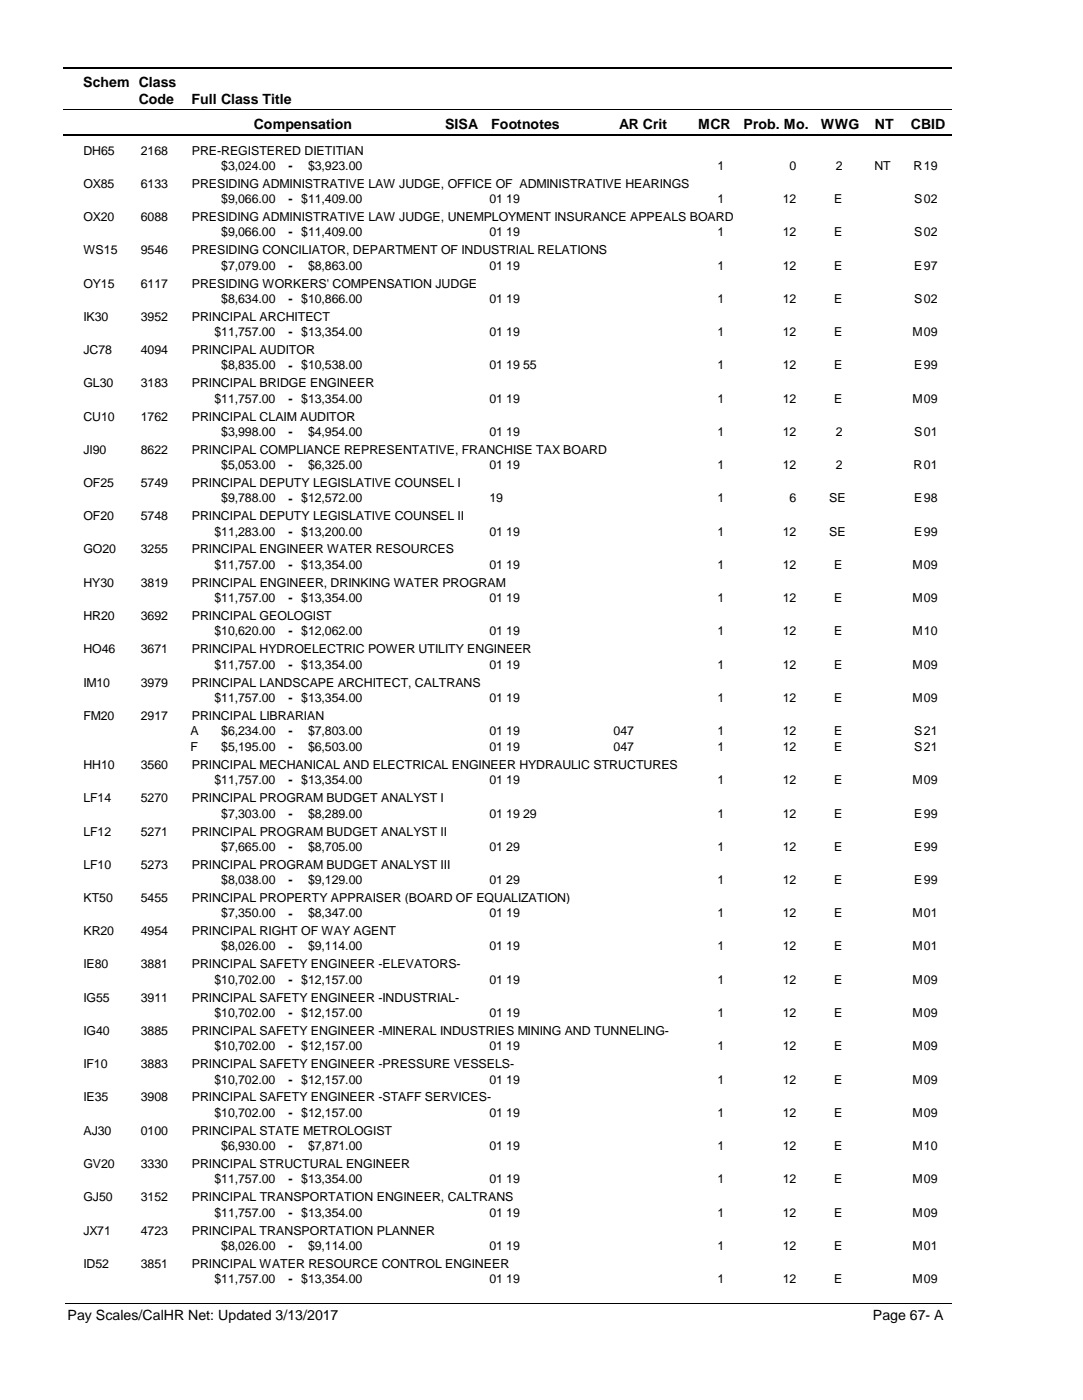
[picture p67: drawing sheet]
<svg xmlns="http://www.w3.org/2000/svg" width="216mm" height="279mm" viewBox="0 0 216 279" stroke-linecap="round" stroke-linejoin="round" font-family="sans-serif">
<defs><g id="words">
<g font-size="2.8">
<text x="16.6" y="17.3">Schem Class</text>
<text x="27.7" y="20.7">Code</text>
<text x="38.2" y="20.7">Full Class Title</text>
<text x="50.6" y="25.7">Compensation</text>
<text x="88.7" y="25.7">SISA</text>
<text x="98" y="25.7">Footnotes</text>
<text x="123.5" y="25.7">AR Crit</text>
<text x="139.2" y="25.7">MCR</text>
<text x="148.3" y="25.7">Prob. Mo.</text>
<text x="163.7" y="25.7">WWG</text>
<text x="174.5" y="25.7">NT</text>
<text x="181.6" y="25.7">CBID</text>
<text x="13.5" y="263.5">Pay Scales/CalHR Net: Updated 3/13/2017</text>
<text x="174.1" y="263.5">Page 67- A</text>
</g>
<g font-size="2.5">
<text x="16.6" y="30.8">DH65</text>
<text x="28.1" y="30.8">2168</text>
<text x="38.2" y="30.8">PRE-REGISTERED DIETITIAN</text>
<text x="44.1" y="33.9">$3,024.00</text>
<text x="57.5" y="33.9">-</text>
<text x="61.4" y="33.9">$3,923.00</text>
<text x="143.1" y="33.9">1</text>
<text x="157.5" y="33.9">0</text>
<text x="166.6" y="33.9">2</text>
<text x="174.4" y="33.9">NT</text>
<text x="182.2" y="33.9">R</text>
<text x="184.2" y="33.9">19</text>
<text x="16.6" y="37.5">OX85</text>
<text x="28.1" y="37.5">6133</text>
<text x="38.2" y="37.5">PRESIDING ADMINISTRATIVE LAW JUDGE, OFFICE OF ADMINISTRATIVE HEARINGS</text>
<text x="44.1" y="40.6">$9,066.00</text>
<text x="57.5" y="40.6">-</text>
<text x="60.1" y="40.6">$11,409.00</text>
<text x="97.6" y="40.6">01 19</text>
<text x="143.1" y="40.6">1</text>
<text x="156.1" y="40.6">12</text>
<text x="166.3" y="40.6">E</text>
<text x="182.3" y="40.6">S</text>
<text x="184.2" y="40.6">02</text>
<text x="16.6" y="44.1">OX20</text>
<text x="28.1" y="44.1">6088</text>
<text x="38.2" y="44.1">PRESIDING ADMINISTRATIVE LAW JUDGE, UNEMPLOYMENT INSURANCE APPEALS BOARD</text>
<text x="44.1" y="47.2">$9,066.00</text>
<text x="57.5" y="47.2">-</text>
<text x="60.1" y="47.2">$11,409.00</text>
<text x="97.6" y="47.2">01 19</text>
<text x="143.1" y="47.2">1</text>
<text x="156.1" y="47.2">12</text>
<text x="166.3" y="47.2">E</text>
<text x="182.3" y="47.2">S</text>
<text x="184.2" y="47.2">02</text>
<text x="16.6" y="50.7">WS15</text>
<text x="28.1" y="50.7">9546</text>
<text x="38.2" y="50.7">PRESIDING CONCILIATOR, DEPARTMENT OF INDUSTRIAL RELATIONS</text>
<text x="44.1" y="53.8">$7,079.00</text>
<text x="57.5" y="53.9">-</text>
<text x="61.4" y="53.8">$8,863.00</text>
<text x="97.6" y="53.8">01 19</text>
<text x="143.1" y="53.8">1</text>
<text x="156.1" y="53.8">12</text>
<text x="166.3" y="53.8">E</text>
<text x="182.3" y="53.8">E</text>
<text x="184.2" y="53.8">97</text>
<text x="16.6" y="57.4">OY15</text>
<text x="28.1" y="57.4">6117</text>
<text x="38.2" y="57.4">PRESIDING WORKERS' COMPENSATION JUDGE</text>
<text x="16.6" y="64">IK30</text>
<text x="28.1" y="64">3952</text>
<text x="38.2" y="64">PRINCIPAL ARCHITECT</text>
<text x="44.1" y="60.5">$8,634.00</text>
<text x="57.5" y="60.5">-</text>
<text x="60.1" y="60.5">$10,866.00</text>
<text x="97.6" y="60.5">01 19</text>
<text x="143.1" y="60.5">1</text>
<text x="156.1" y="60.5">12</text>
<text x="166.3" y="60.5">E</text>
<text x="182.3" y="60.5">S</text>
<text x="184.2" y="60.5">02</text>
<text x="16.6" y="70.7">JC78</text>
<text x="28.1" y="70.7">4094</text>
<text x="38.2" y="70.7">PRINCIPAL AUDITOR</text>
<text x="42.8" y="67.1">$11,757.00</text>
<text x="57.5" y="67.1">-</text>
<text x="60.1" y="67.1">$13,354.00</text>
<text x="97.6" y="67.1">01 19</text>
<text x="143.1" y="67.1">1</text>
<text x="156.1" y="67.1">12</text>
<text x="166.3" y="67.1">E</text>
<text x="181.9" y="67.1">M</text>
<text x="184.2" y="67.1">09</text>
<text x="16.6" y="77.3">GL30</text>
<text x="28.1" y="77.3">3183</text>
<text x="38.2" y="77.3">PRINCIPAL BRIDGE ENGINEER</text>
<text x="44.1" y="73.7">$8,835.00</text>
<text x="57.5" y="73.8">-</text>
<text x="60.1" y="73.7">$10,538.00</text>
<text x="97.6" y="73.7">01 19 55</text>
<text x="143.1" y="73.7">1</text>
<text x="156.1" y="73.7">12</text>
<text x="166.3" y="73.7">E</text>
<text x="182.3" y="73.7">E</text>
<text x="184.2" y="73.7">99</text>
<text x="16.6" y="84">CU10</text>
<text x="28.1" y="84">1762</text>
<text x="38.2" y="84">PRINCIPAL CLAIM AUDITOR</text>
<text x="42.8" y="80.4">$11,757.00</text>
<text x="57.5" y="80.4">-</text>
<text x="60.1" y="80.4">$13,354.00</text>
<text x="97.6" y="80.4">01 19</text>
<text x="143.1" y="80.4">1</text>
<text x="156.1" y="80.4">12</text>
<text x="166.3" y="80.4">E</text>
<text x="181.9" y="80.4">M</text>
<text x="184.2" y="80.4">09</text>
<text x="44.1" y="87">$3,998.00</text>
<text x="57.5" y="87">-</text>
<text x="61.4" y="87">$4,954.00</text>
<text x="97.6" y="87">01 19</text>
<text x="143.1" y="87">1</text>
<text x="156.1" y="87">12</text>
<text x="166.6" y="87">2</text>
<text x="182.3" y="87">S</text>
<text x="184.2" y="87">01</text>
<text x="16.6" y="90.6">JI90</text>
<text x="28.1" y="90.6">8622</text>
<text x="38.2" y="90.6">PRINCIPAL COMPLIANCE REPRESENTATIVE, FRANCHISE TAX BOARD</text>
<text x="44.1" y="93.6">$5,053.00</text>
<text x="57.5" y="93.7">-</text>
<text x="61.4" y="93.6">$6,325.00</text>
<text x="97.6" y="93.6">01 19</text>
<text x="143.1" y="93.6">1</text>
<text x="156.1" y="93.6">12</text>
<text x="166.6" y="93.6">2</text>
<text x="182.2" y="93.6">R</text>
<text x="184.2" y="93.6">01</text>
<text x="16.6" y="97.2">OF25</text>
<text x="28.1" y="97.2">5749</text>
<text x="38.2" y="97.2">PRINCIPAL DEPUTY LEGISLATIVE COUNSEL I</text>
<text x="44.1" y="100.3">$9,788.00</text>
<text x="57.5" y="100.3">-</text>
<text x="60.1" y="100.3">$12,572.00</text>
<text x="97.6" y="100.3">19</text>
<text x="143.1" y="100.3">1</text>
<text x="157.5" y="100.3">6</text>
<text x="165.4" y="100.3">SE</text>
<text x="182.3" y="100.3">E</text>
<text x="184.2" y="100.3">98</text>
<text x="16.6" y="103.9">OF20</text>
<text x="28.1" y="103.9">5748</text>
<text x="38.2" y="103.9">PRINCIPAL DEPUTY LEGISLATIVE COUNSEL II</text>
<text x="42.8" y="106.9">$11,283.00</text>
<text x="57.5" y="106.9">-</text>
<text x="60.1" y="106.9">$13,200.00</text>
<text x="97.6" y="106.9">01 19</text>
<text x="143.1" y="106.9">1</text>
<text x="156.1" y="106.9">12</text>
<text x="165.4" y="106.9">SE</text>
<text x="182.3" y="106.9">E</text>
<text x="184.2" y="106.9">99</text>
<text x="16.6" y="110.5">GO20</text>
<text x="28.1" y="110.5">3255</text>
<text x="38.2" y="110.5">PRINCIPAL ENGINEER WATER RESOURCES</text>
<text x="42.8" y="113.5">$11,757.00</text>
<text x="57.5" y="113.6">-</text>
<text x="60.1" y="113.5">$13,354.00</text>
<text x="97.6" y="113.5">01 19</text>
<text x="143.1" y="113.5">1</text>
<text x="156.1" y="113.5">12</text>
<text x="166.3" y="113.5">E</text>
<text x="181.9" y="113.5">M</text>
<text x="184.2" y="113.5">09</text>
<text x="16.6" y="117.1">HY30</text>
<text x="28.1" y="117.1">3819</text>
<text x="38.2" y="117.1">PRINCIPAL ENGINEER, DRINKING WATER PROGRAM</text>
<text x="16.6" y="123.8">HR20</text>
<text x="28.1" y="123.8">3692</text>
<text x="38.2" y="123.8">PRINCIPAL GEOLOGIST</text>
<text x="42.8" y="120.2">$11,757.00</text>
<text x="57.5" y="120.2">-</text>
<text x="60.1" y="120.2">$13,354.00</text>
<text x="97.6" y="120.2">01 19</text>
<text x="143.1" y="120.2">1</text>
<text x="156.1" y="120.2">12</text>
<text x="166.3" y="120.2">E</text>
<text x="181.9" y="120.2">M</text>
<text x="184.2" y="120.2">09</text>
<text x="16.6" y="130.4">HO46</text>
<text x="28.1" y="130.4">3671</text>
<text x="38.2" y="130.4">PRINCIPAL HYDROELECTRIC POWER UTILITY ENGINEER</text>
<text x="42.8" y="126.8">$10,620.00</text>
<text x="57.5" y="126.8">-</text>
<text x="60.1" y="126.8">$12,062.00</text>
<text x="97.6" y="126.8">01 19</text>
<text x="143.1" y="126.8">1</text>
<text x="156.1" y="126.8">12</text>
<text x="166.3" y="126.8">E</text>
<text x="181.9" y="126.8">M</text>
<text x="184.2" y="126.8">10</text>
<text x="16.6" y="137">IM10</text>
<text x="28.1" y="137">3979</text>
<text x="38.2" y="137">PRINCIPAL LANDSCAPE ARCHITECT, CALTRANS</text>
<text x="42.8" y="133.4">$11,757.00</text>
<text x="57.5" y="133.5">-</text>
<text x="60.1" y="133.4">$13,354.00</text>
<text x="97.6" y="133.4">01 19</text>
<text x="143.1" y="133.4">1</text>
<text x="156.1" y="133.4">12</text>
<text x="166.3" y="133.4">E</text>
<text x="181.9" y="133.4">M</text>
<text x="184.2" y="133.4">09</text>
<text x="16.6" y="143.7">FM20</text>
<text x="28.1" y="143.7">2917</text>
<text x="38.2" y="143.7">PRINCIPAL LIBRARIAN</text>
<text x="42.8" y="140.1">$11,757.00</text>
<text x="57.5" y="140.1">-</text>
<text x="60.1" y="140.1">$13,354.00</text>
<text x="97.6" y="140.1">01 19</text>
<text x="143.1" y="140.1">1</text>
<text x="156.1" y="140.1">12</text>
<text x="166.3" y="140.1">E</text>
<text x="181.9" y="140.1">M</text>
<text x="184.2" y="140.1">09</text>
<text x="38" y="146.7">A</text>
<text x="38" y="149.9">F</text>
<text x="44.1" y="146.7">$6,234.00</text>
<text x="44.1" y="149.9">$5,195.00</text>
<text x="57.5" y="146.7">-</text>
<text x="57.5" y="149.9">-</text>
<text x="61.4" y="146.7">$7,803.00</text>
<text x="61.4" y="149.9">$6,503.00</text>
<text x="97.6" y="146.7">01 19</text>
<text x="97.6" y="149.9">01 19</text>
<text x="122.4" y="146.7">047</text>
<text x="122.4" y="149.9">047</text>
<text x="143.1" y="146.7">1</text>
<text x="143.1" y="149.9">1</text>
<text x="156.1" y="146.7">12</text>
<text x="156.1" y="149.9">12</text>
<text x="166.3" y="146.7">E</text>
<text x="166.3" y="149.9">E</text>
<text x="182.3" y="146.7">S</text>
<text x="182.3" y="149.9">S</text>
<text x="184.2" y="146.7">21</text>
<text x="184.2" y="149.9">21</text>
<text x="16.6" y="153.5">HH10</text>
<text x="28.1" y="153.5">3560</text>
<text x="38.2" y="153.5">PRINCIPAL MECHANICAL AND ELECTRICAL ENGINEER HYDRAULIC STRUCTURES</text>
<text x="16.6" y="160.1">LF14</text>
<text x="28.1" y="160.1">5270</text>
<text x="38.2" y="160.1">PRINCIPAL PROGRAM BUDGET ANALYST I</text>
<text x="42.8" y="156.5">$11,757.00</text>
<text x="57.5" y="156.6">-</text>
<text x="60.1" y="156.5">$13,354.00</text>
<text x="97.6" y="156.5">01 19</text>
<text x="143.1" y="156.5">1</text>
<text x="156.1" y="156.5">12</text>
<text x="166.3" y="156.5">E</text>
<text x="181.9" y="156.5">M</text>
<text x="184.2" y="156.5">09</text>
<text x="16.6" y="166.8">LF12</text>
<text x="28.1" y="166.8">5271</text>
<text x="38.2" y="166.8">PRINCIPAL PROGRAM BUDGET ANALYST II</text>
<text x="44.1" y="163.2">$7,303.00</text>
<text x="57.5" y="163.2">-</text>
<text x="61.4" y="163.2">$8,289.00</text>
<text x="97.6" y="163.2">01 19 29</text>
<text x="143.1" y="163.2">1</text>
<text x="156.1" y="163.2">12</text>
<text x="166.3" y="163.2">E</text>
<text x="182.3" y="163.2">E</text>
<text x="184.2" y="163.2">99</text>
<text x="16.6" y="173.4">LF10</text>
<text x="28.1" y="173.4">5273</text>
<text x="38.2" y="173.4">PRINCIPAL PROGRAM BUDGET ANALYST III</text>
<text x="44.1" y="169.8">$7,665.00</text>
<text x="57.5" y="169.8">-</text>
<text x="61.4" y="169.8">$8,705.00</text>
<text x="97.6" y="169.8">01 29</text>
<text x="143.1" y="169.8">1</text>
<text x="156.1" y="169.8">12</text>
<text x="166.3" y="169.8">E</text>
<text x="182.3" y="169.8">E</text>
<text x="184.2" y="169.8">99</text>
<text x="44.1" y="176.4">$8,038.00</text>
<text x="57.5" y="176.5">-</text>
<text x="61.4" y="176.4">$9,129.00</text>
<text x="97.6" y="176.4">01 29</text>
<text x="143.1" y="176.4">1</text>
<text x="156.1" y="176.4">12</text>
<text x="166.3" y="176.4">E</text>
<text x="182.3" y="176.4">E</text>
<text x="184.2" y="176.4">99</text>
<text x="16.6" y="180">KT50</text>
<text x="28.1" y="180">5455</text>
<text x="38.2" y="180">PRINCIPAL PROPERTY APPRAISER (BOARD OF EQUALIZATION)</text>
<text x="44.1" y="183.1">$7,350.00</text>
<text x="57.5" y="183.1">-</text>
<text x="61.4" y="183.1">$8,347.00</text>
<text x="97.6" y="183.1">01 19</text>
<text x="143.1" y="183.1">1</text>
<text x="156.1" y="183.1">12</text>
<text x="166.3" y="183.1">E</text>
<text x="181.9" y="183.1">M</text>
<text x="184.2" y="183.1">01</text>
<text x="16.6" y="186.7">KR20</text>
<text x="28.1" y="186.7">4954</text>
<text x="38.2" y="186.7">PRINCIPAL RIGHT OF WAY AGENT</text>
<text x="44.1" y="189.7">$8,026.00</text>
<text x="57.5" y="189.7">-</text>
<text x="61.4" y="189.7">$9,114.00</text>
<text x="97.6" y="189.7">01 19</text>
<text x="143.1" y="189.7">1</text>
<text x="156.1" y="189.7">12</text>
<text x="166.3" y="189.7">E</text>
<text x="181.9" y="189.7">M</text>
<text x="184.2" y="189.7">01</text>
<text x="16.6" y="193.3">IE80</text>
<text x="28.1" y="193.3">3881</text>
<text x="38.2" y="193.3">PRINCIPAL SAFETY ENGINEER -ELEVATORS-</text>
<text x="42.8" y="196.3">$10,702.00</text>
<text x="57.5" y="196.4">-</text>
<text x="60.1" y="196.3">$12,157.00</text>
<text x="97.6" y="196.3">01 19</text>
<text x="143.1" y="196.3">1</text>
<text x="156.1" y="196.3">12</text>
<text x="166.3" y="196.3">E</text>
<text x="181.9" y="196.3">M</text>
<text x="184.2" y="196.3">09</text>
<text x="16.6" y="199.9">IG55</text>
<text x="28.1" y="199.9">3911</text>
<text x="38.2" y="199.9">PRINCIPAL SAFETY ENGINEER -INDUSTRIAL-</text>
<text x="42.8" y="203">$10,702.00</text>
<text x="57.5" y="203">-</text>
<text x="60.1" y="203">$12,157.00</text>
<text x="97.6" y="203">01 19</text>
<text x="143.1" y="203">1</text>
<text x="156.1" y="203">12</text>
<text x="166.3" y="203">E</text>
<text x="181.9" y="203">M</text>
<text x="184.2" y="203">09</text>
<text x="16.6" y="206.6">IG40</text>
<text x="28.1" y="206.6">3885</text>
<text x="38.2" y="206.6">PRINCIPAL SAFETY ENGINEER -MINERAL INDUSTRIES MINING AND TUNNELING-</text>
<text x="42.8" y="209.6">$10,702.00</text>
<text x="57.5" y="209.6">-</text>
<text x="60.1" y="209.6">$12,157.00</text>
<text x="97.6" y="209.6">01 19</text>
<text x="143.1" y="209.6">1</text>
<text x="156.1" y="209.6">12</text>
<text x="166.3" y="209.6">E</text>
<text x="181.9" y="209.6">M</text>
<text x="184.2" y="209.6">09</text>
<text x="16.6" y="213.2">IF10</text>
<text x="28.1" y="213.2">3883</text>
<text x="38.2" y="213.2">PRINCIPAL SAFETY ENGINEER -PRESSURE VESSELS-</text>
<text x="16.6" y="219.8">IE35</text>
<text x="28.1" y="219.8">3908</text>
<text x="38.2" y="219.8">PRINCIPAL SAFETY ENGINEER -STAFF SERVICES-</text>
<text x="42.8" y="216.3">$10,702.00</text>
<text x="57.5" y="216.3">-</text>
<text x="60.1" y="216.3">$12,157.00</text>
<text x="97.6" y="216.3">01 19</text>
<text x="143.1" y="216.3">1</text>
<text x="156.1" y="216.3">12</text>
<text x="166.3" y="216.3">E</text>
<text x="181.9" y="216.3">M</text>
<text x="184.2" y="216.3">09</text>
<text x="16.6" y="226.5">AJ30</text>
<text x="28.1" y="226.5">0100</text>
<text x="38.2" y="226.5">PRINCIPAL STATE METROLOGIST</text>
<text x="42.8" y="222.9">$10,702.00</text>
<text x="57.5" y="222.9">-</text>
<text x="60.1" y="222.9">$12,157.00</text>
<text x="97.6" y="222.9">01 19</text>
<text x="143.1" y="222.9">1</text>
<text x="156.1" y="222.9">12</text>
<text x="166.3" y="222.9">E</text>
<text x="181.9" y="222.9">M</text>
<text x="184.2" y="222.9">09</text>
<text x="16.6" y="233.1">GV20</text>
<text x="28.1" y="233.1">3330</text>
<text x="38.2" y="233.1">PRINCIPAL STRUCTURAL ENGINEER</text>
<text x="44.1" y="229.5">$6,930.00</text>
<text x="57.5" y="229.6">-</text>
<text x="61.4" y="229.5">$7,871.00</text>
<text x="97.6" y="229.5">01 19</text>
<text x="143.1" y="229.5">1</text>
<text x="156.1" y="229.5">12</text>
<text x="166.3" y="229.5">E</text>
<text x="181.9" y="229.5">M</text>
<text x="184.2" y="229.5">10</text>
<text x="16.6" y="239.7">GJ50</text>
<text x="28.1" y="239.7">3152</text>
<text x="38.2" y="239.7">PRINCIPAL TRANSPORTATION ENGINEER, CALTRANS</text>
<text x="42.8" y="236.2">$11,757.00</text>
<text x="57.5" y="236.2">-</text>
<text x="60.1" y="236.2">$13,354.00</text>
<text x="97.6" y="236.2">01 19</text>
<text x="143.1" y="236.2">1</text>
<text x="156.1" y="236.2">12</text>
<text x="166.3" y="236.2">E</text>
<text x="181.9" y="236.2">M</text>
<text x="184.2" y="236.2">09</text>
<text x="42.8" y="242.8">$11,757.00</text>
<text x="57.5" y="242.8">-</text>
<text x="60.1" y="242.8">$13,354.00</text>
<text x="97.6" y="242.8">01 19</text>
<text x="143.1" y="242.8">1</text>
<text x="156.1" y="242.8">12</text>
<text x="166.3" y="242.8">E</text>
<text x="181.9" y="242.8">M</text>
<text x="184.2" y="242.8">09</text>
<text x="16.6" y="246.4">JX71</text>
<text x="28.1" y="246.4">4723</text>
<text x="38.2" y="246.4">PRINCIPAL TRANSPORTATION PLANNER</text>
<text x="44.1" y="249.4">$8,026.00</text>
<text x="57.5" y="249.5">-</text>
<text x="61.4" y="249.4">$9,114.00</text>
<text x="97.6" y="249.4">01 19</text>
<text x="143.1" y="249.4">1</text>
<text x="156.1" y="249.4">12</text>
<text x="166.3" y="249.4">E</text>
<text x="181.9" y="249.4">M</text>
<text x="184.2" y="249.4">01</text>
<text x="16.6" y="253">ID52</text>
<text x="28.1" y="253">3851</text>
<text x="38.2" y="253">PRINCIPAL WATER RESOURCE CONTROL ENGINEER</text>
<text x="42.8" y="256.1">$11,757.00</text>
<text x="57.5" y="256.1">-</text>
<text x="60.1" y="256.1">$13,354.00</text>
<text x="97.6" y="256.1">01 19</text>
<text x="143.1" y="256.1">1</text>
<text x="156.1" y="256.1">12</text>
<text x="166.3" y="256.1">E</text>
<text x="181.9" y="256.1">M</text>
<text x="184.2" y="256.1">09</text>
</g>
</g></defs>
<path d="M12.7 13.5h177.1" fill="none" stroke="#000" stroke-width=".36"/>
<path d="M12.7 21.9h177.1" fill="none" stroke="#000" stroke-width=".2"/>
<path d="M12.7 27h177.1" fill="none" stroke="#000" stroke-width=".35"/>
<g fill="#fff">
<path d="M40.4 31.3h16.2v3h-16.2z" fill-rule="evenodd"/>
<path d="M183.9 31.3h4.1v3h-4.1z" fill-rule="evenodd"/>
<path d="M40.4 37.9h16.2v3h-16.2z" fill-rule="evenodd"/>
<path d="M183.9 37.9h4.1v3h-4.1z" fill-rule="evenodd"/>
<path d="M40.4 44.6h16.2v2.9h-16.2z" fill-rule="evenodd"/>
<path d="M183.9 44.6h4.1v2.9h-4.1z" fill-rule="evenodd"/>
<path d="M40.4 51.2h16.2v3h-16.2z" fill-rule="evenodd"/>
<path d="M183.9 51.2h4.1v3h-4.1z" fill-rule="evenodd"/>
<path d="M40.4 57.8h16.2v3h-16.2z" fill-rule="evenodd"/>
<path d="M183.9 57.8h4.1v3h-4.1z" fill-rule="evenodd"/>
<path d="M40.4 64.5h16.2v2.9h-16.2z" fill-rule="evenodd"/>
<path d="M183.9 64.5h4.1v2.9h-4.1z" fill-rule="evenodd"/>
<path d="M40.4 71.1h16.2v3h-16.2z" fill-rule="evenodd"/>
<path d="M183.9 71.1h4.1v3h-4.1z" fill-rule="evenodd"/>
<path d="M40.4 77.8h16.2v2.9h-16.2z" fill-rule="evenodd"/>
<path d="M183.9 77.8h4.1v2.9h-4.1z" fill-rule="evenodd"/>
<path d="M40.4 84.4h16.2v3h-16.2z" fill-rule="evenodd"/>
<path d="M183.9 84.4h4.1v3h-4.1z" fill-rule="evenodd"/>
<path d="M40.4 91h16.2v3h-16.2z" fill-rule="evenodd"/>
<path d="M183.9 91h4.1v3h-4.1z" fill-rule="evenodd"/>
<path d="M40.4 97.7h16.2v3h-16.2z" fill-rule="evenodd"/>
<path d="M183.9 97.7h4.1v3h-4.1z" fill-rule="evenodd"/>
<path d="M40.4 104.3h16.2v3h-16.2z" fill-rule="evenodd"/>
<path d="M183.9 104.3h4.1v3h-4.1z" fill-rule="evenodd"/>
<path d="M40.4 110.9h16.2v3h-16.2z" fill-rule="evenodd"/>
<path d="M183.9 110.9h4.1v3h-4.1z" fill-rule="evenodd"/>
<path d="M40.4 117.6h16.2v3h-16.2z" fill-rule="evenodd"/>
<path d="M183.9 117.6h4.1v3h-4.1z" fill-rule="evenodd"/>
<path d="M40.4 124.2h16.2v3h-16.2z" fill-rule="evenodd"/>
<path d="M183.9 124.2h4.1v3h-4.1z" fill-rule="evenodd"/>
<path d="M40.4 130.8h16.2v3h-16.2z" fill-rule="evenodd"/>
<path d="M183.9 130.8h4.1v3h-4.1z" fill-rule="evenodd"/>
<path d="M40.4 137.5h16.2v3h-16.2z" fill-rule="evenodd"/>
<path d="M183.9 137.5h4.1v3h-4.1z" fill-rule="evenodd"/>
<path d="M40.4 144.1h16.2v3h-16.2z" fill-rule="evenodd"/>
<path d="M183.9 144.1h4.1v3h-4.1z" fill-rule="evenodd"/>
<path d="M40.4 147.3h16.2v3h-16.2z" fill-rule="evenodd"/>
<path d="M183.9 147.3h4.1v3h-4.1z" fill-rule="evenodd"/>
<path d="M40.4 153.9h16.2v3h-16.2z" fill-rule="evenodd"/>
<path d="M183.9 153.9h4.1v3h-4.1z" fill-rule="evenodd"/>
<path d="M40.4 160.6h16.2v3h-16.2z" fill-rule="evenodd"/>
<path d="M183.9 160.6h4.1v3h-4.1z" fill-rule="evenodd"/>
<path d="M40.4 167.2h16.2v3h-16.2z" fill-rule="evenodd"/>
<path d="M183.9 167.2h4.1v3h-4.1z" fill-rule="evenodd"/>
<path d="M40.4 173.8h16.2v3h-16.2z" fill-rule="evenodd"/>
<path d="M183.9 173.8h4.1v3h-4.1z" fill-rule="evenodd"/>
<path d="M40.4 180.5h16.2v3h-16.2z" fill-rule="evenodd"/>
<path d="M183.9 180.5h4.1v3h-4.1z" fill-rule="evenodd"/>
<path d="M40.4 187.1h16.2v3h-16.2z" fill-rule="evenodd"/>
<path d="M183.9 187.1h4.1v3h-4.1z" fill-rule="evenodd"/>
<path d="M40.4 193.7h16.2v3h-16.2z" fill-rule="evenodd"/>
<path d="M183.9 193.7h4.1v3h-4.1z" fill-rule="evenodd"/>
<path d="M40.4 200.4h16.2v3h-16.2z" fill-rule="evenodd"/>
<path d="M183.9 200.4h4.1v3h-4.1z" fill-rule="evenodd"/>
<path d="M40.4 207h16.2v3h-16.2z" fill-rule="evenodd"/>
<path d="M183.9 207h4.1v3h-4.1z" fill-rule="evenodd"/>
<path d="M40.4 213.6h16.2v3h-16.2z" fill-rule="evenodd"/>
<path d="M183.9 213.6h4.1v3h-4.1z" fill-rule="evenodd"/>
<path d="M40.4 220.3h16.2v3h-16.2z" fill-rule="evenodd"/>
<path d="M183.9 220.3h4.1v3h-4.1z" fill-rule="evenodd"/>
<path d="M40.4 226.9h16.2v3h-16.2z" fill-rule="evenodd"/>
<path d="M183.9 226.9h4.1v3h-4.1z" fill-rule="evenodd"/>
<path d="M40.4 233.6h16.2v2.9h-16.2z" fill-rule="evenodd"/>
<path d="M183.9 233.6h4.1v2.9h-4.1z" fill-rule="evenodd"/>
<path d="M40.4 240.2h16.2v3h-16.2z" fill-rule="evenodd"/>
<path d="M183.9 240.2h4.1v3h-4.1z" fill-rule="evenodd"/>
<path d="M40.4 246.8h16.2v3h-16.2z" fill-rule="evenodd"/>
<path d="M183.9 246.8h4.1v3h-4.1z" fill-rule="evenodd"/>
<path d="M40.4 253.5h16.2v2.9h-16.2z" fill-rule="evenodd"/>
<path d="M183.9 253.5h4.1v2.9h-4.1z" fill-rule="evenodd"/>
</g>
<path d="M13.1 260.1h176.7" fill="none" stroke="#000" stroke-width=".2"/>
<use href="#words"/>
</svg>
